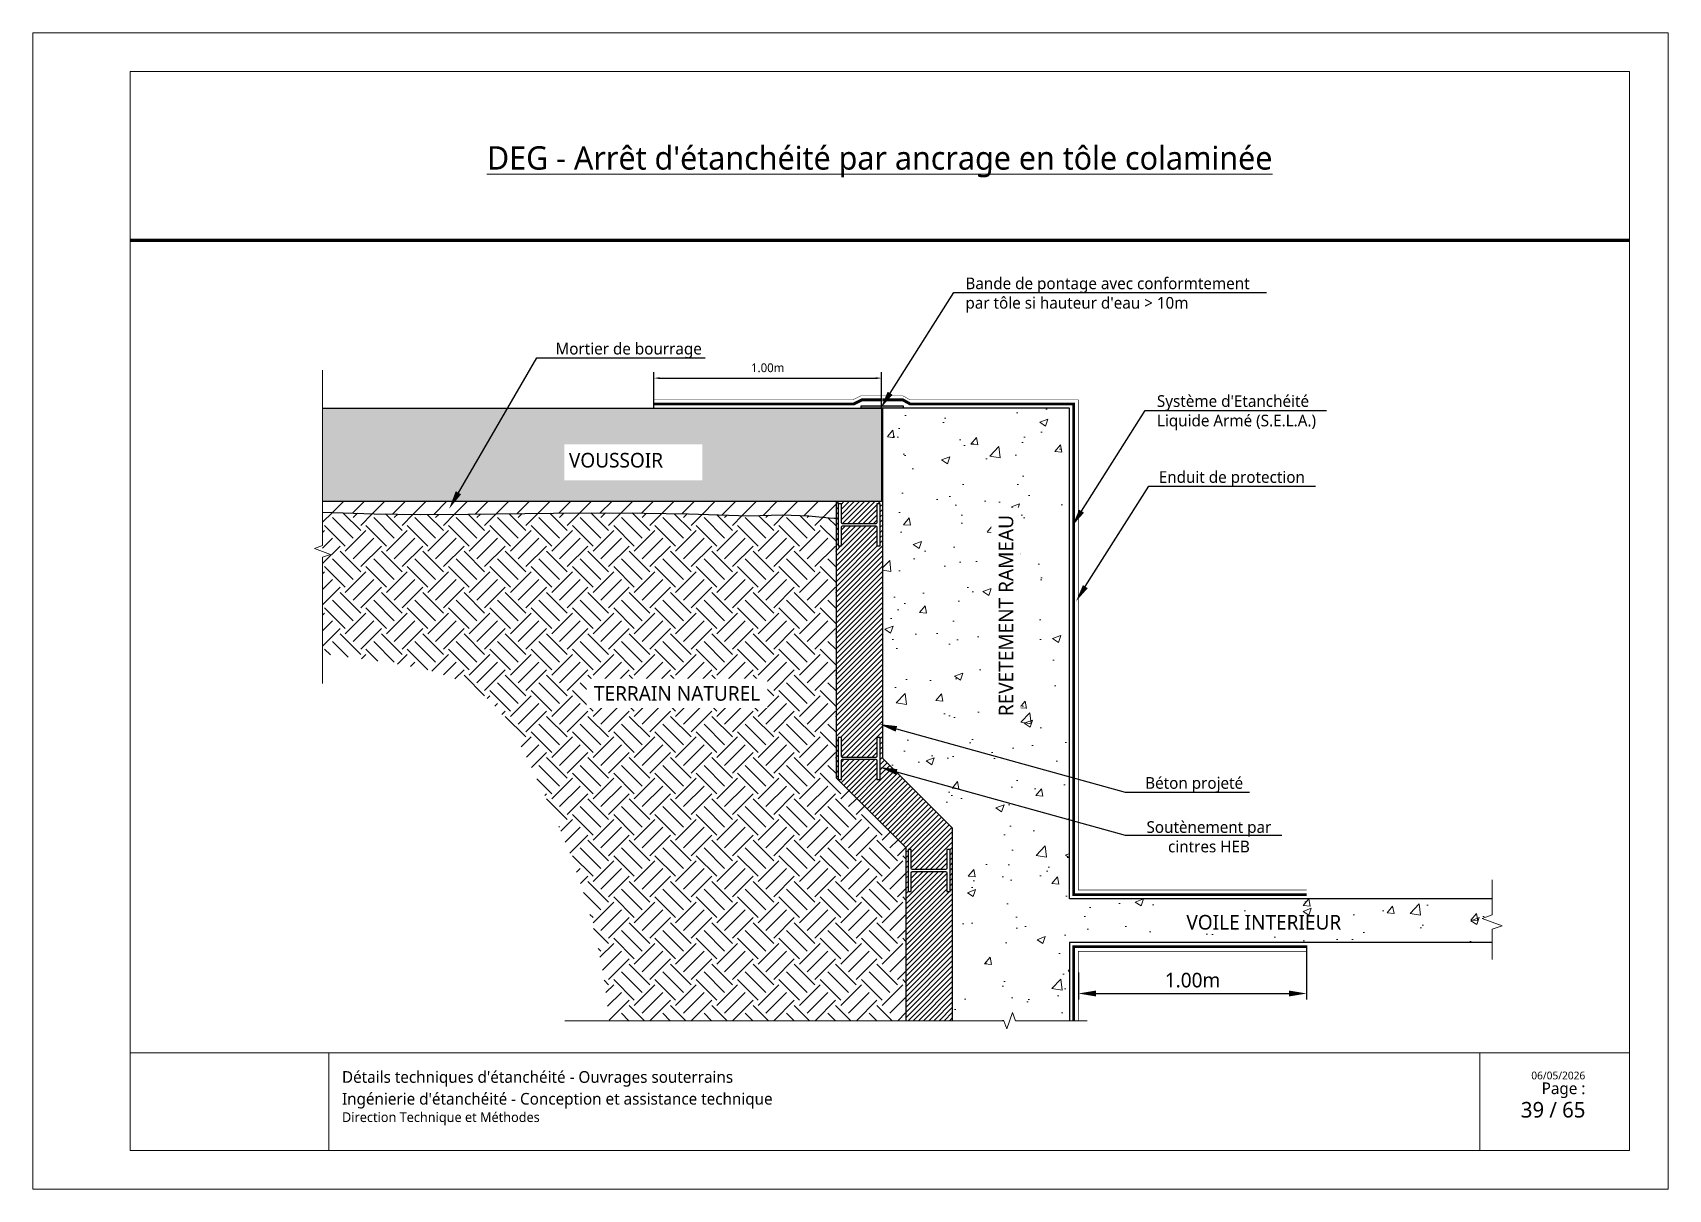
# Paper-space layout '27 - Jonction entre un tunnel foré et un rameau en SELA' of a CAD drawing. Header units: millimetres. Extents: x 18 to 438, y -108 to 189.
# The model-space entities are those that its viewports show. They can reach past a viewport. Long polylines and large blocks are cut down to what shows.
import ezdxf
from ezdxf import colors
from ezdxf.entities.mleader import LeaderData, LeaderLine
from ezdxf.math import Vec2, Vec3

# ---------------------------------------------------------------- set-up
doc = ezdxf.new("R2010")
doc.units = ezdxf.units.MM
doc.linetypes.add('CACHE', pattern=[0.375, 0.25, -0.125])
doc.linetypes.add('CONTINU', pattern=[0])
for name, color, linetype, lineweight in [('Dessin_AXE', 8, 'Continuous', 5), ('Dessin_HACHURES', 253, 'Continuous', 9), ('G-ANNO-TTLB', 7, 'Continuous', 5), ('G-ANNO-TTLB-THIN', 7, 'Continuous', 5), ('Produit_Enduit de protection au feu', 6, 'Continuous', 0), ('SYSTEME_S.E.L.A', 210, 'CACHE', 0)]:
    doc.layers.add(name, color=color, linetype=linetype, lineweight=lineweight)
for name, color, linetype in [('Dessin_CONTOURS BETON', 7, 'Continuous'), ('Dessin_COTATIONS', 7, 'Continuous'), ('Dessin_TEXTES', 7, 'CONTINU'), ('GEN-_-CARTOUCHE', 7, 'Continuous'), ('Matériel_Bande de pontage', 40, 'Continuous')]:
    doc.layers.add(name, color=color, linetype=linetype)
doc.layers.add('GEN-_-FMULT', color=210, linetype='Continuous', plot=False)
doc.styles.add('Arial', font='segoeui.ttf')
doc.styles.add('Segoe UI_2', font='segoeui.ttf', dxfattribs={"height": 0.0025})
doc.styles.add('Segoe UI_3', font='segoeui.ttf', dxfattribs={"height": 0.0035})
doc.styles.add('Segoe UI_4', font='segoeui.ttf', dxfattribs={"height": 0.004})
doc.styles.add('Segoe UI_B_1', font='segoeuib.ttf', dxfattribs={"height": 0.005})
doc.styles.add('Segoe UI_B_2', font='segoeuib.ttf', dxfattribs={"height": 0.0045})
doc.styles.add('txt-moyen', font='segoeui.ttf')
doc.dimstyles.new('1000F2', dxfattribs={"dimscale": 10, "dimtxt": 0.25, "dimasz": 0.3, "dimexe": 0.2, "dimexo": 0, "dimgap": 0.1, "dimtad": 1, "dimzin": 0, "dimdsep": 46, "dimtxsty": 'txt-moyen', "dimcen": 0.1, "dimclrd": 256, "dimclre": 256, "dimclrt": 256, "dimazin": 0, "dimtfac": 1, "dimtmove": 2, "dimatfit": 3, "dimfxl": 1, "dimtolj": 1, "dimtzin": 0, "dimlwd": -1, "dimlwe": -1, "dimarcsym": 0})
pattern_1 = [(50, (14493.89, 9171.6), (14.345204, -1.255043), [1.5, -16.5]), (355, (14493.89, 9171.6), (-2.775027, 15.04384), [1.2, -13.2]), (100.45144, (14495.085, 9171.495), (11.570177, 13.7888), [1.274804, -14.02284]), (46.1842, (14493.89, 9175.6), (21.34483, -3.31039), [2.25, -24.75]), (96.6356, (14495.669, 9175.324), (18.69324, 19.48237), [1.9122, -21.03428]), (351.1842, (14493.89, 9175.6), (18.69324, 19.48237), [1.8, -19.8]), (21, (14495.89, 9174.6), (11.93814, -8.052378), [1.5, -16.5]), (326, (14495.89, 9174.6), (4.866307, 14.503), [1.2, -13.2]), (71.45144, (14496.885, 9173.928), (16.80445, 6.450623), [1.274804, -14.02284]), (37.5, (14493.89, 9171.5994), (0.243197, 6.657877), [0, -13.04, 0, -13.4, 0, -13.25]), (7.5, (14493.89, 9171.5994), (5.26139, 7.888234), [0, -7.64, 0, -12.74, 0, -5.05]), (327.5, (14489.43, 9171.5994), (10.676449, -0.4510974), [0, -5, 0, -15.6, 0, -20.7]), (317.5, (14487.43, 9171.599), (11.663723, 2.0021), [0, -6.5, 0, -10.36, 0, -14.7])]

psp = doc.layouts.new('27 - Jonction entre un tunnel foré et un rameau en SELA')

msp = doc.modelspace()

# ---------------------------------------------------------------- texts
at = {"layer": 'Dessin_TEXTES', "insert": (13354.8602, 6096.3211), "char_height": 2.5, "attachment_point": 1, "style": 'txt-moyen'}
msp.add_mtext('VOUSSOIR', dxfattribs=at)
at = {"layer": 'Dessin_TEXTES', "color": 7, "insert": (13487.1192, 6017.1912), "char_height": 2.5, "attachment_point": 3, "line_spacing_factor": 0.666667, "style": 'Arial'}
msp.add_mtext('VOILE INTERIEUR', dxfattribs=at)

# ---------------------------------------------------------------- blocks, each defined once
blk = doc.blocks.new('cart.L6P1')
at = {"layer": 'G-ANNO-TTLB'}
for p, q in [((-37.23, 312.77), (-37.23, 15.77)), ((382.77, 312.77), (-37.23, 312.77)), ((382.77, 312.77), (382.77, 15.77)), ((334.38, 50.77), (334.38, 25.77)), ((372.77, 50.77), (372.77, 25.77)), ((-37.23, 15.77), (382.77, 15.77))]:
    blk.add_line(p, q, dxfattribs=at)
at = {"layer": 'G-ANNO-TTLB-THIN'}
for p, q in [((-12.23, 302.77), (372.77, 302.77)), ((-12.23, 50.77), (-12.23, 302.77)), ((372.77, 302.77), (372.77, 50.77)), ((-12.23, 50.77), (-12.23, 25.77)), ((-12.23, 50.77), (372.77, 50.77)), ((38.77, 50.77), (38.77, 25.77)), ((-12.23, 25.77), (372.77, 25.77))]:
    blk.add_line(p, q, dxfattribs=at)
at = {"layer": 'GEN-_-FMULT', "lineweight": 70}
blk.add_line((-12.23, 259.46), (372.77, 259.46), dxfattribs=at)
at = {"layer": 'G-ANNO-TTLB', "attachment_point": 1}
for s, insert, char_height, width, style in [("\\pxqc;\\LDEG - Arrêt d'étanchéité par ancrage en tôle colaminée", (-12.23, 283.61), 6, 385, 'Segoe UI_B_2'), ("Détails techniques d'étanchéité - Ouvrages souterrains", (42.19, 46.11), 3, 202.4845, 'Segoe UI_B_2'), ('\\pxqr;{\\H0.75x;Page : \\P}  39 / 65', (310.88, 43.2), 4, 50.6047, 'Segoe UI_B_1'), ('06/05/2026', (347.59, 45.99), 2, 17.4768, 'Segoe UI_2'), ("Ingénierie d'étanchéité - Conception et assistance technique", (42.19, 40.51), 3, 249.7878, 'Segoe UI_3'), ('Direction Technique et Méthodes', (42.19, 35.54), 2.5, 82.8945, 'Segoe UI_4')]:
    blk.add_mtext(s, dxfattribs=dict(at, insert=insert, char_height=char_height, width=width, style=style))
blk = doc.blocks.new('*D33')
at = {"layer": 'Defpoints', "color": 0, "transparency": 16777216}
for p in [(13481.2, 6012.47), (13442.12, 6007.81), (13481.2, 6003.74)]:
    blk.add_point(p, dxfattribs=at)
at = {"layer": 'Dessin_COTATIONS', "transparency": 16777216}
for p, q in [((13481.2, 6011.97), (13481.2, 6002.74)), ((13442.12, 6007.31), (13442.12, 6002.74)), ((13445.12, 6003.74), (13478.2, 6003.74))]:
    blk.add_line(p, q, dxfattribs=at)
for points in [[(13445.12, 6004.24), (13445.12, 6003.24), (13442.12, 6003.74)], [(13478.2, 6003.24), (13478.2, 6004.24), (13481.2, 6003.74)]]:
    blk.add_solid(points, dxfattribs=at)
at = {"layer": 'Dessin_COTATIONS', "transparency": 16777216, "insert": (13461.66, 6006.01), "char_height": 2.5, "attachment_point": 5, "style": 'txt-moyen'}
blk.add_mtext('\\A1;1.00m', dxfattribs=at)
blk = doc.blocks.new('*D34')
at = {"layer": 'Defpoints', "color": 0, "transparency": 16777216}
for p in [(13408.41, 6109.13), (13369.42, 6104), (13408.41, 6104)]:
    blk.add_point(p, dxfattribs=at)
at = {"layer": 'Dessin_COTATIONS', "linetype": 'CONTINU', "transparency": 16777216}
for p, q in [((13369.42, 6104), (13369.42, 6110.13)), ((13370.42, 6109.13), (13407.41, 6109.13)), ((13408.41, 6104), (13408.41, 6110.13))]:
    blk.add_line(p, q, dxfattribs=at)
at = {"layer": 'Dessin_COTATIONS', "transparency": 16777216}
for points in [[(13370.42, 6109.29), (13370.42, 6108.96), (13369.42, 6109.13)], [(13407.41, 6108.96), (13407.41, 6109.29), (13408.41, 6109.13)]]:
    blk.add_solid(points, dxfattribs=at)
at = {"layer": 'Dessin_COTATIONS', "transparency": 16777216, "insert": (13388.91, 6110.89), "char_height": 1.5, "attachment_point": 5, "style": 'txt-moyen'}
blk.add_mtext('\\A1;1.00m', dxfattribs=at)

# ---------------------------------------------------------------- dimensions: what is measured, and where the dimension line sits
at = {"layer": 'Dessin_COTATIONS', "linetype": 'CONTINU'}
dim = msp.add_linear_dim(base=(13408.4076, 6109.1266), p1=(13369.4151, 6103.9982), p2=(13408.4076, 6103.9982), text='1.00m', dimstyle='1000F2', override={"dimtxt": 0.15, "dimasz": 0.1, "dimexe": 0.1}, dxfattribs=at)
dim.commit()
dim.dimension.update_dxf_attribs({"geometry": '*D34', "text_midpoint": (13388.9113, 6110.8924)})
at = {"layer": 'Dessin_COTATIONS'}
dim = msp.add_linear_dim(base=(13481.1996, 6003.7367), p1=(13442.1223, 6007.8134), p2=(13481.1996, 6012.4681), text='1.00m', dimstyle='1000F2', override={"dimexe": 0.1, "dimexo": 0.05}, dxfattribs=at)
dim.commit()
dim.dimension.update_dxf_attribs({"geometry": '*D33', "text_midpoint": (13461.661, 6006.0129)})

# ---------------------------------------------------------------- hatches: boundary and pattern name
at = {"layer": 'Dessin_HACHURES'}
h = msp.add_hatch(color=256, dxfattribs=at)
h.dxf.hatch_style = 1
h.paths.add_polyline_path([(13312.6746, 6103.9982), (13312.6746, 6097.0961), (13312.6746, 6096.5961), (13312.6746, 6095.5961), (13312.6746, 6095.0961), (13312.6746, 6087.9982), (13408.4076, 6087.9982), (13408.4076, 6103.9982), (13405.7076, 6103.9982), (13405.3076, 6103.9982)])
h.paths.add_polyline_path([(13354.0918, 6091.6298), (13377.7152, 6091.6298), (13377.7152, 6097.8119), (13354.0918, 6097.8119)], flags=16)
h = msp.add_hatch(dxfattribs=at)
h.set_pattern_fill('AR-CONC', color=253, scale=2)
h.set_pattern_definition(pattern_1)
edge = h.paths.add_edge_path()
edge.add_line((13440.6075, 6103.9982), (13416.4795, 6103.9982))
edge.add_ellipse((13408.901, 6102.7011), major_axis=(-7.8329, 0), ratio=0.65497433, start_angle=86.723444, end_angle=189.712617, ccw=False)
edge.add_line((13408.6075, 6097.5743), (13408.6075, 6043.9982))
edge.add_line((13408.6075, 6043.9982), (13410.8851, 6041.7207))
edge.add_line((13410.8851, 6041.7207), (13440.6075, 6033.4791))
edge.add_line((13440.6075, 6033.4791), (13440.6075, 6103.9982))
h.paths.add_polyline_path([(13440.6075, 6103.9982), (13409.4075, 6103.9982), (13409.4075, 6097.9982), (13408.6075, 6097.9982), (13408.6075, 6043.9982), (13410.8851, 6041.7207), (13440.6075, 6033.4791)], flags=17)
h.paths.add_polyline_path([(13440.6075, 6033.4791), (13410.8851, 6041.7207), (13420.569, 6032.0367), (13420.569, 5999.088), (13429.3324, 5999.088), (13429.8324, 5997.7143), (13430.8324, 6000.4617), (13431.3324, 5999.088), (13440.6075, 5999.088), (13440.6075, 6012.4681), (13512.9844, 6012.4681), (13512.9844, 6014.7301), (13514.7015, 6015.3551), (13511.2672, 6016.6051), (13512.9844, 6017.2301), (13512.9844, 6019.9681), (13440.6075, 6019.9681)])
h.paths.add_polyline_path([(13432.322, 6047.9479), (13432.322, 6088.9779), (13427.1703, 6088.9779), (13427.1703, 6047.9479)], flags=24)
h.paths.add_polyline_path([(13456.4583, 6013.3261), (13487.7885, 6013.3261), (13487.7885, 6018.4779), (13456.4583, 6018.4779)], flags=24)
h = msp.add_hatch(dxfattribs=at)
h.set_pattern_fill('AR-CONC', color=253, scale=2)
h.set_pattern_definition(pattern_1)
edge = h.paths.add_edge_path()
edge.add_line((13408.6075, 6043.9982), (13410.8851, 6041.7207))
edge.add_line((13410.8851, 6041.7207), (13440.6075, 6033.4791))
edge.add_line((13440.6075, 6033.4791), (13440.6075, 6103.9982))
edge.add_line((13440.6075, 6103.9982), (13416.4795, 6103.9982))
edge.add_ellipse((13408.901, 6102.7011), major_axis=(-7.8329, 0), ratio=0.65497433, start_angle=86.723444, end_angle=189.712617, ccw=False)
edge.add_line((13408.6075, 6097.5743), (13408.6075, 6043.9982))
h.paths.add_polyline_path([(13432.322, 6047.9479), (13432.322, 6088.9779), (13427.1703, 6088.9779), (13427.1703, 6047.9479)], flags=24)
h = msp.add_hatch(dxfattribs=at)
h.set_pattern_fill('ANSI31', color=256, scale=5)
h.set_pattern_definition([(45, (14464.7269, 9202.24705), (-0.44194174, 0.44194174), [])])
h.paths.add_polyline_path([(13420.569, 6022.5587), (13420.1328, 6022.7055), (13420.1328, 6021.2151), (13419.5728, 6021.2151), (13419.5728, 6024.4551, 0.41421356), (13419.3728, 6024.6551), (13413.6928, 6024.6551, 0.41421356), (13413.4928, 6024.4551), (13413.4928, 6021.2151), (13412.9328, 6021.2151), (13412.9328, 6028.4151), (13413.4928, 6028.4151), (13413.4928, 6025.1751, 0.41421356), (13413.6928, 6024.9751), (13419.3728, 6024.9751, 0.41421356), (13419.5728, 6025.1751), (13419.5728, 6028.4151), (13420.1328, 6028.4151), (13420.1328, 6022.7055), (13420.569, 6022.5587), (13420.569, 6032.0367), (13408.6075, 6043.9982), (13408.6075, 6097.9982), (13408.4076, 6097.9982), (13408.4076, 6087.9982), (13400.6075, 6087.9982), (13400.6075, 6040.6845), (13412.569, 6028.723), (13412.569, 5999.088), (13420.569, 5999.088)])
h.paths.add_polyline_path([(13408.1714, 6040.409), (13407.6114, 6040.409), (13407.6114, 6043.649, 0.41421356), (13407.4114, 6043.849), (13401.7314, 6043.849, 0.41421356), (13401.5314, 6043.649), (13401.5314, 6040.409), (13400.9714, 6040.409), (13400.9714, 6047.609), (13401.5314, 6047.609), (13401.5314, 6044.369, 0.41421356), (13401.7314, 6044.169), (13407.4114, 6044.169, 0.41421356), (13407.6114, 6044.369), (13407.6114, 6047.609), (13408.1714, 6047.609)], flags=16)
h.paths.add_polyline_path([(13408.1714, 6080.409), (13407.6114, 6080.409), (13407.6114, 6083.649, 0.41421356), (13407.4114, 6083.849), (13401.7314, 6083.849, 0.41421356), (13401.5314, 6083.649), (13401.5314, 6080.409), (13400.9714, 6080.409), (13400.9714, 6087.609), (13401.5314, 6087.609), (13401.5314, 6084.369, 0.41421356), (13401.7314, 6084.169), (13407.4114, 6084.169, 0.41421356), (13407.6114, 6084.369), (13407.6114, 6087.609), (13408.1714, 6087.609)], flags=16)
h = msp.add_hatch(dxfattribs=at)
h.set_pattern_fill('ANSI31', color=256, scale=20)
h.set_pattern_definition([(45, (14464.727, 9202.247), (-1.767767, 1.767767), [])])
h.paths.add_polyline_path([(13312.6746, 6087.9982), (13312.6746, 6086.1817), (13321.5343, 6085.9104), (13329.4012, 6085.7844), (13337.5337, 6085.8248), (13352.2484, 6085.9887), (13363.9287, 6086.0666), (13375.3401, 6085.864), (13385.5931, 6085.5536), (13391.4318, 6085.7229), (13395.9464, 6085.5664), (13399.4574, 6085.1985), (13400.2647, 6085.1328), (13400.6075, 6085.1465), (13400.6075, 6087.9982)])
h = msp.add_hatch(dxfattribs=at)
h.set_pattern_fill('EARTH', color=256, scale=20, angle=45)
h.set_pattern_definition([(45, (14464.727, 9202.247), (4e-16, 7.071068), [5, -5]), (45, (14463.401, 9203.573), (4e-16, 7.071068), [5, -5]), (45, (14462.0753, 9204.8987), (4e-16, 7.071068), [5, -5]), (135, (14462.0753, 9205.7826), (-7.071068, 9e-16), [5, -5]), (135, (14463.401, 9207.1084), (-7.071068, 9e-16), [5, -5]), (135, (14464.727, 9208.434), (-7.071068, 9e-16), [5, -5])])
edge = h.paths.add_edge_path()
edge.add_line((13400.6075, 6085.1465), (13400.2647, 6085.1328))
edge.add_line((13400.2647, 6085.1328), (13399.4574, 6085.1985))
edge.add_line((13399.4574, 6085.1985), (13395.9464, 6085.5664))
edge.add_line((13395.9464, 6085.5664), (13391.4318, 6085.7229))
edge.add_line((13391.4318, 6085.7229), (13385.5931, 6085.5536))
edge.add_line((13385.5931, 6085.5536), (13375.3401, 6085.864))
edge.add_line((13375.3401, 6085.864), (13363.9287, 6086.0666))
edge.add_line((13363.9287, 6086.0666), (13352.2484, 6085.9887))
edge.add_line((13352.2484, 6085.9887), (13337.5337, 6085.8248))
edge.add_line((13337.5337, 6085.8248), (13329.4012, 6085.7844))
edge.add_line((13329.4012, 6085.7844), (13321.5343, 6085.9104))
edge.add_line((13321.5343, 6085.9104), (13312.6746, 6086.1817))
edge.add_line((13312.6746, 6086.1817), (13312.6746, 6061.8776))
edge.add_spline(control_points=[(13312.6746, 6061.8776), (13316.0597, 6061.4828), (13325.8189, 6060.2305), (13341.172, 6057.4414), (13348.7283, 6041.9152), (13356.6392, 6025.276), (13360.6041, 6010.1229), (13361.6452, 6000.2367), (13361.7499, 5999.088)], knot_values=[13.76172997, 13.76172997, 13.76172997, 13.76172997, 23.98847499, 42.82549676, 56.46748646, 72.73552142, 99.06568599, 102.52437326, 102.52437326, 102.52437326, 102.52437326], degree=3, periodic=0)
edge.add_line((13361.7499, 5999.088), (13412.569, 5999.088))
edge.add_line((13412.569, 5999.088), (13412.569, 6028.723))
edge.add_line((13412.569, 6028.723), (13400.6075, 6040.6845))
edge.add_line((13400.6075, 6040.6845), (13400.6075, 6085.1465))
h.paths.add_polyline_path([(13353.1019, 6052.0022), (13393.7226, 6052.0022), (13393.7226, 6058.1844), (13353.1019, 6058.1844)], flags=24)
at = {"layer": 'Matériel_Bande de pontage', "lineweight": 5}
h = msp.add_hatch(color=256, dxfattribs=at)
h.dxf.hatch_style = 1
h.paths.add_polyline_path([(13412.1085, 6103.9982), (13404.9085, 6103.9982), (13404.9085, 6104.3982), (13412.1085, 6104.3982)])

# ---------------------------------------------------------------- linework, layer by layer
at = {"layer": 'Dessin_AXE', "flags": 128}
for points in [[(13312.6746, 6056.837), (13312.6746, 6078.439), (13314.0484, 6078.939), (13311.3009, 6079.939), (13312.6746, 6080.439), (13312.6746, 6110.4691)], [(13354.1911, 5999.088), (13429.3324, 5999.088), (13429.8324, 5997.7143), (13430.8324, 6000.4617), (13431.3324, 5999.088), (13443.6046, 5999.088)]]:
    msp.add_lwpolyline(points, dxfattribs=at)
at = {"layer": 'Dessin_AXE', "linetype": 'CONTINU', "flags": 128}
msp.add_lwpolyline([(13512.9844, 6023.208), (13512.9844, 6017.2301), (13511.2672, 6016.6051), (13514.7015, 6015.3551), (13512.9844, 6014.7301), (13512.9844, 6009.5706)], dxfattribs=at)
at = {"layer": 'Dessin_CONTOURS BETON', "linetype": 'CONTINU'}
for points in [[(13312.6746, 6103.9982), (13408.4076, 6103.9982), (13408.4076, 6087.9982), (13312.6746, 6087.9982)], [(13420.569, 5999.088), (13420.569, 6032.0367), (13408.6075, 6043.9982), (13408.6075, 6103.9982)], [(13400.6075, 6087.9982), (13400.6075, 6040.6845), (13412.569, 6028.723), (13412.569, 5999.088)], [(13312.6746, 6086.1817), (13321.5343, 6085.9104), (13329.4012, 6085.7844), (13337.5337, 6085.8248), (13352.2484, 6085.9887), (13363.9287, 6086.0666), (13375.3401, 6085.864), (13385.5931, 6085.5536), (13391.4318, 6085.7229), (13395.9464, 6085.5664), (13399.4574, 6085.1985), (13400.2647, 6085.1328), (13400.6075, 6085.1465)], [(13512.9844, 6019.9681), (13440.6075, 6019.9681)], [(13440.6075, 6012.4681), (13440.6075, 5999.088)], [(13512.9844, 6012.4681), (13440.6075, 6012.4681)]]:
    msp.add_lwpolyline(points, dxfattribs=at)
at = {"layer": 'Dessin_CONTOURS BETON', "linetype": 'Continuous'}
msp.add_lwpolyline([(13404.9085, 6104.3982), (13412.1085, 6104.3982), (13412.1085, 6103.9982), (13404.9085, 6103.9982)], close=True, dxfattribs=at)
at = {"layer": 'Dessin_CONTOURS BETON', "linetype": 'CONTINU'}
for points in [[(13408.1714, 6087.609), (13407.6114, 6087.609), (13407.6114, 6084.369, -0.41421356), (13407.4114, 6084.169), (13401.7314, 6084.169, -0.41421356), (13401.5314, 6084.369), (13401.5314, 6087.609), (13400.9714, 6087.609), (13400.9714, 6080.409), (13401.5314, 6080.409), (13401.5314, 6083.649, -0.41421356), (13401.7314, 6083.849), (13407.4114, 6083.849, -0.41421356), (13407.6114, 6083.649), (13407.6114, 6080.409), (13408.1714, 6080.409), (13408.1714, 6087.609)], [(13408.1714, 6047.609), (13407.6114, 6047.609), (13407.6114, 6044.369, -0.41421356), (13407.4114, 6044.169), (13401.7314, 6044.169, -0.41421356), (13401.5314, 6044.369), (13401.5314, 6047.609), (13400.9714, 6047.609), (13400.9714, 6040.409), (13401.5314, 6040.409), (13401.5314, 6043.649, -0.41421356), (13401.7314, 6043.849), (13407.4114, 6043.849, -0.41421356), (13407.6114, 6043.649), (13407.6114, 6040.409), (13408.1714, 6040.409), (13408.1714, 6047.609)], [(13420.1328, 6028.4151), (13419.5728, 6028.4151), (13419.5728, 6025.1751, -0.41421356), (13419.3728, 6024.9751), (13413.6928, 6024.9751, -0.41421356), (13413.4928, 6025.1751), (13413.4928, 6028.4151), (13412.9328, 6028.4151), (13412.9328, 6021.2151), (13413.4928, 6021.2151), (13413.4928, 6024.4551, -0.41421356), (13413.6928, 6024.6551), (13419.3728, 6024.6551, -0.41421356), (13419.5728, 6024.4551), (13419.5728, 6021.2151), (13420.1328, 6021.2151), (13420.1328, 6028.4151)]]:
    msp.add_lwpolyline(points, format="xyb", close=True, dxfattribs=at)
at = {"layer": 'Produit_Enduit de protection au feu', "linetype": 'CONTINU', "const_width": 0.08}
msp.add_lwpolyline([(13369.4151, 6105.3982), (13403.4527, 6105.3982), (13404.8993, 6106.1067), (13408.2626, 6106.1067)], dxfattribs=at)
at = {"layer": 'Produit_Enduit de protection au feu', "linetype": 'CONTINU'}
for points in [[(13481.1996, 6021.4681, 0.08, 0.08, 0), (13442.1075, 6021.4681, 0.08, 0.08, 0), (13442.1075, 6105.3982, 0.08, 0.08, 0), (13413.3002, 6105.3982, 0.08, 0.08, 0), (13412.0536, 6106.1067, 0.08, 0.08, 0), (13408.5575, 6106.1067, 0, 0, 0)], [(13442.1075, 5999.088, 0.08, 0.08, 0), (13442.1075, 6010.9681, 0.08, 0.08, 0), (13481.1996, 6010.9681, 0, 0, 0)]]:
    msp.add_lwpolyline(points, format="xyseb", dxfattribs=at)
at = {"layer": 'SYSTEME_S.E.L.A', "linetype": 'CONTINU', "ltscale": 5, "const_width": 0.5, "flags": 128}
for points in [[(13408.2626, 6105.4067), (13405.0615, 6105.4067), (13403.6149, 6104.6982), (13369.4151, 6104.6982)], [(13408.5575, 6105.4067), (13412.0536, 6105.4067), (13413.3002, 6104.6982), (13441.3075, 6104.6982), (13441.3075, 6020.6681), (13481.1996, 6020.6681)], [(13481.1996, 6011.7681), (13441.3075, 6011.7681), (13441.3075, 5999.088)]]:
    msp.add_lwpolyline(points, dxfattribs=at)

msp.set_redraw_order([(e.dxf.handle, doc.entitydb.next_handle()) for e in msp.query("TEXT MTEXT ATTDEF DIMENSION ARC_DIMENSION")])  # texts and dimensions are drawn at this point

# ---------------------------------------------------------------- leaders
at = {"layer": 'Dessin_TEXTES'}
ml = msp.add_multileader_mtext('Standard', dxfattribs=at)
ml.set_content('Mortier de bourrage', color=256, style='txt-moyen')
ml.set_leader_properties(linetype='ByLayer', lineweight=-1)
ml.build(insert=Vec2(0, 0))
ml.multileader.update_dxf_attribs({"text_left_attachment_type": 6, "text_right_attachment_type": 6, "dogleg_length": 0.05, "arrow_head_size": 3.2})
ctx = ml.context
ctx.base_point, ctx.char_height, ctx.arrow_head_size, ctx.landing_gap_size, ctx.plane_origin = Vec3(13351.3565, 6112.5855), 2, 3.2, 1.2, Vec3(13328.5727, 6083.2106)
ctx.left_attachment, ctx.right_attachment = 6, 6
notes = []
notes.append((ctx, [(0, (1, 1, 0), (13349.3565, 6112.5875), (1, 0), 2, [(0, [(13334.3342, 6086.7311)], 0, [])])]))
ctx.mtext.insert, ctx.mtext.flow_direction = Vec3(13352.5565, 6115.1735), 5
at = {"layer": 'Dessin_TEXTES', "color": 7}
ml = msp.add_multileader_mtext('Standard', dxfattribs=at)
ml.set_content("{\\C256;Système d'Etanchéité \\PLiquide Armé (S.E.L.A.)}", color=1, style='Arial')
ml.set_leader_properties(lineweight=-1)
ml.build(insert=Vec2(0, 0))
ml.multileader.update_dxf_attribs({"text_left_attachment_type": 6, "text_right_attachment_type": 6, "dogleg_length": 0.03, "arrow_head_size": 3})
ctx = ml.context
ctx.base_point, ctx.char_height, ctx.arrow_head_size, ctx.landing_gap_size, ctx.plane_origin = Vec3(13454.7613, 6103.6107), 2, 3, 0.8, Vec3(13576.9359, 6165.0815)
ctx.left_attachment, ctx.right_attachment = 6, 6
notes.append((ctx, [(1, (1, 1, 0), (13453.5613, 6103.6107), (1, 0), 1.2, [(0, [(13441.0551, 6083.8046)], 0, []), (1, [(13441.0551, 6083.8046)], 0, [])])]))
ctx.mtext.insert, ctx.mtext.line_spacing_style, ctx.mtext.flow_direction = Vec3(13455.5613, 6106.1987), 2, 5
ml = msp.add_multileader_mtext('Standard', dxfattribs=at)
ml.set_content('{\\C256;Enduit de protection}', color=1, style='Arial')
ml.set_leader_properties(lineweight=-1)
ml.build(insert=Vec2(0, 0))
ml.multileader.update_dxf_attribs({"text_left_attachment_type": 6, "text_right_attachment_type": 6, "dogleg_length": 0.03, "arrow_head_size": 3})
ctx = ml.context
ctx.base_point, ctx.char_height, ctx.arrow_head_size, ctx.landing_gap_size, ctx.plane_origin = Vec3(13455.3725, 6090.6357), 2, 3, 0.8, Vec3(13577.5471, 6152.1066)
ctx.left_attachment, ctx.right_attachment, ctx.text_align_type = 6, 6, 1
notes.append((ctx, [(1, (1, 1, 0), (13454.1841, 6090.637), (1, 0), 1.2, [(0, [(13441.6982, 6070.8797)], 0, []), (1, [(13441.6982, 6070.8797)], 0, [])])]))
ctx.mtext.insert, ctx.mtext.alignment, ctx.mtext.line_spacing_style, ctx.mtext.flow_direction = Vec3(13468.3921, 6093.191), 2, 2, 5
ml = msp.add_multileader_mtext('Standard', dxfattribs=at)
ml.set_content('{\\C256;Béton projeté}', color=1, style='Arial')
ml.set_leader_properties(lineweight=-1)
ml.build(insert=Vec2(0, 0))
ml.multileader.update_dxf_attribs({"text_left_attachment_type": 6, "text_right_attachment_type": 6, "dogleg_length": 0.01, "arrow_head_size": 3})
ctx = ml.context
ctx.base_point, ctx.char_height, ctx.arrow_head_size, ctx.landing_gap_size, ctx.plane_origin = Vec3(13452.9919, 6038.2136), 2, 3, 0.8, Vec3(13533.7839, 6013.5588)
ctx.left_attachment, ctx.right_attachment, ctx.text_align_type = 6, 6, 1
notes.append((ctx, [(0, (1, 1, 0), (13450.1104, 6038.2155), (1, 0), 2.8896, [(0, [(13408.052, 6049.8612)], 0, [])])]))
ctx.mtext.insert, ctx.mtext.alignment, ctx.mtext.line_spacing_style, ctx.mtext.flow_direction = Vec3(13461.9419, 6040.8015), 2, 2, 5
ml = msp.add_multileader_mtext('Standard', dxfattribs=at)
ml.set_content('{\\C256;Soutènement par \\P\\pxqc;cintres HEB}', color=1, style='Arial')
ml.set_leader_properties(lineweight=-1)
ml.build(insert=Vec2(0, 0))
ml.multileader.update_dxf_attribs({"text_left_attachment_type": 6, "text_right_attachment_type": 6, "dogleg_length": 0.01, "arrow_head_size": 3})
ctx = ml.context
ctx.base_point, ctx.char_height, ctx.arrow_head_size, ctx.landing_gap_size, ctx.plane_origin = Vec3(13452.9919, 6030.8464), 2, 3, 0.8, Vec3(13533.7839, 6006.1916)
ctx.left_attachment, ctx.right_attachment, ctx.text_align_type = 6, 6, 1
notes.append((ctx, [(0, (1, 1, 0), (13450.1142, 6030.8464), (1, 0), 2.8896, [(0, [(13408.0958, 6042.4941)], 0, [])])]))
ctx.mtext.insert, ctx.mtext.alignment, ctx.mtext.line_spacing_style, ctx.mtext.flow_direction = Vec3(13464.4658, 6033.2464), 2, 2, 5
for ctx, leaders in notes:
    for number, flags, end, landing, length, lines in leaders:
        leader = LeaderData()
        leader.index, (leader.has_last_leader_line, leader.has_dogleg_vector, leader.attachment_direction) = number, flags
        leader.last_leader_point, leader.dogleg_vector, leader.dogleg_length = Vec3(end), Vec3(landing), length
        for number, points, colour, breaks in lines:
            line = LeaderLine()
            line.index, line.vertices, line.color, line.breaks = number, Vec3.list(points), colors.encode_raw_color(colour), breaks
            leader.lines.append(line)
        ctx.leaders.append(leader)

# ---------------------------------------------------------------- next in the draw order: texts
at = {"layer": 'Dessin_TEXTES', "insert": (13429.7282, 6068.4595), "char_height": 2.5, "attachment_point": 5, "rotation": 90, "style": 'txt-moyen', "bg_fill": 2}
msp.add_mtext('REVETEMENT RAMEAU', dxfattribs=at)
at = {"layer": 'Dessin_TEXTES', "insert": (13373.3867, 6055.1148), "char_height": 2.5, "attachment_point": 5, "style": 'txt-moyen', "bg_fill": 2}
msp.add_mtext('TERRAIN NATUREL', dxfattribs=at)

# ---------------------------------------------------------------- next in the draw order: linework, layer by layer
at = {"layer": 'Dessin_CONTOURS BETON', "linetype": 'CONTINU'}
msp.add_lwpolyline([(13440.6075, 6019.9681), (13440.6075, 6103.9982), (13408.6075, 6103.9982)], dxfattribs=at)

# ---------------------------------------------------------------- next in the draw order: leaders
at = {"layer": 'Dessin_TEXTES', "color": 7}
ml = msp.add_multileader_mtext('Standard', dxfattribs=at)
ml.set_content("\\C256;Bande de pontage avec conformtement \\Ppar tôle si hauteur d'eau > 10m", color=1, style='Arial')
ml.set_leader_properties(lineweight=-1)
ml.build(insert=Vec2(0, 0))
ml.multileader.update_dxf_attribs({"text_left_attachment_type": 6, "text_right_attachment_type": 6, "dogleg_length": 0.03, "arrow_head_size": 3})
ctx = ml.context
ctx.base_point, ctx.char_height, ctx.arrow_head_size, ctx.landing_gap_size, ctx.plane_origin = Vec3(13421.9688, 6123.8043), 2, 3, 0.8, Vec3(13544.1434, 6185.2752)
ctx.left_attachment, ctx.right_attachment = 6, 6
notes = []
notes.append((ctx, [(1, (1, 1, 0), (13420.7688, 6123.8043), (1, 0), 1.2, [(0, [(13408.2626, 6103.9982)], 0, []), (1, [(13408.2626, 6103.9982)], 0, [])])]))
ctx.mtext.insert, ctx.mtext.line_spacing_style, ctx.mtext.flow_direction = Vec3(13422.7688, 6126.3583), 2, 5
for ctx, leaders in notes:
    for number, flags, end, landing, length, lines in leaders:
        leader = LeaderData()
        leader.index, (leader.has_last_leader_line, leader.has_dogleg_vector, leader.attachment_direction) = number, flags
        leader.last_leader_point, leader.dogleg_vector, leader.dogleg_length = Vec3(end), Vec3(landing), length
        for number, points, colour, breaks in lines:
            line = LeaderLine()
            line.index, line.vertices, line.color, line.breaks = number, Vec3.list(points), colors.encode_raw_color(colour), breaks
            leader.lines.append(line)
        ctx.leaders.append(leader)

# ---------------------------------------------------------------- block references
at = {"layer": 'GEN-_-CARTOUCHE'}
psp.add_blockref('cart.L6P1', (55.23, -123.77), dxfattribs=at)

# ---------------------------------------------------------------- viewports
at = {"layer": 'Defpoints'}
psp.add_viewport(center=(235.5, 31.35), size=(385, 208.6901), view_center_point=(13408.0867, 6063.1441), view_height=139.176485, dxfattribs=at)

doc.saveas('drawing.dxf')
